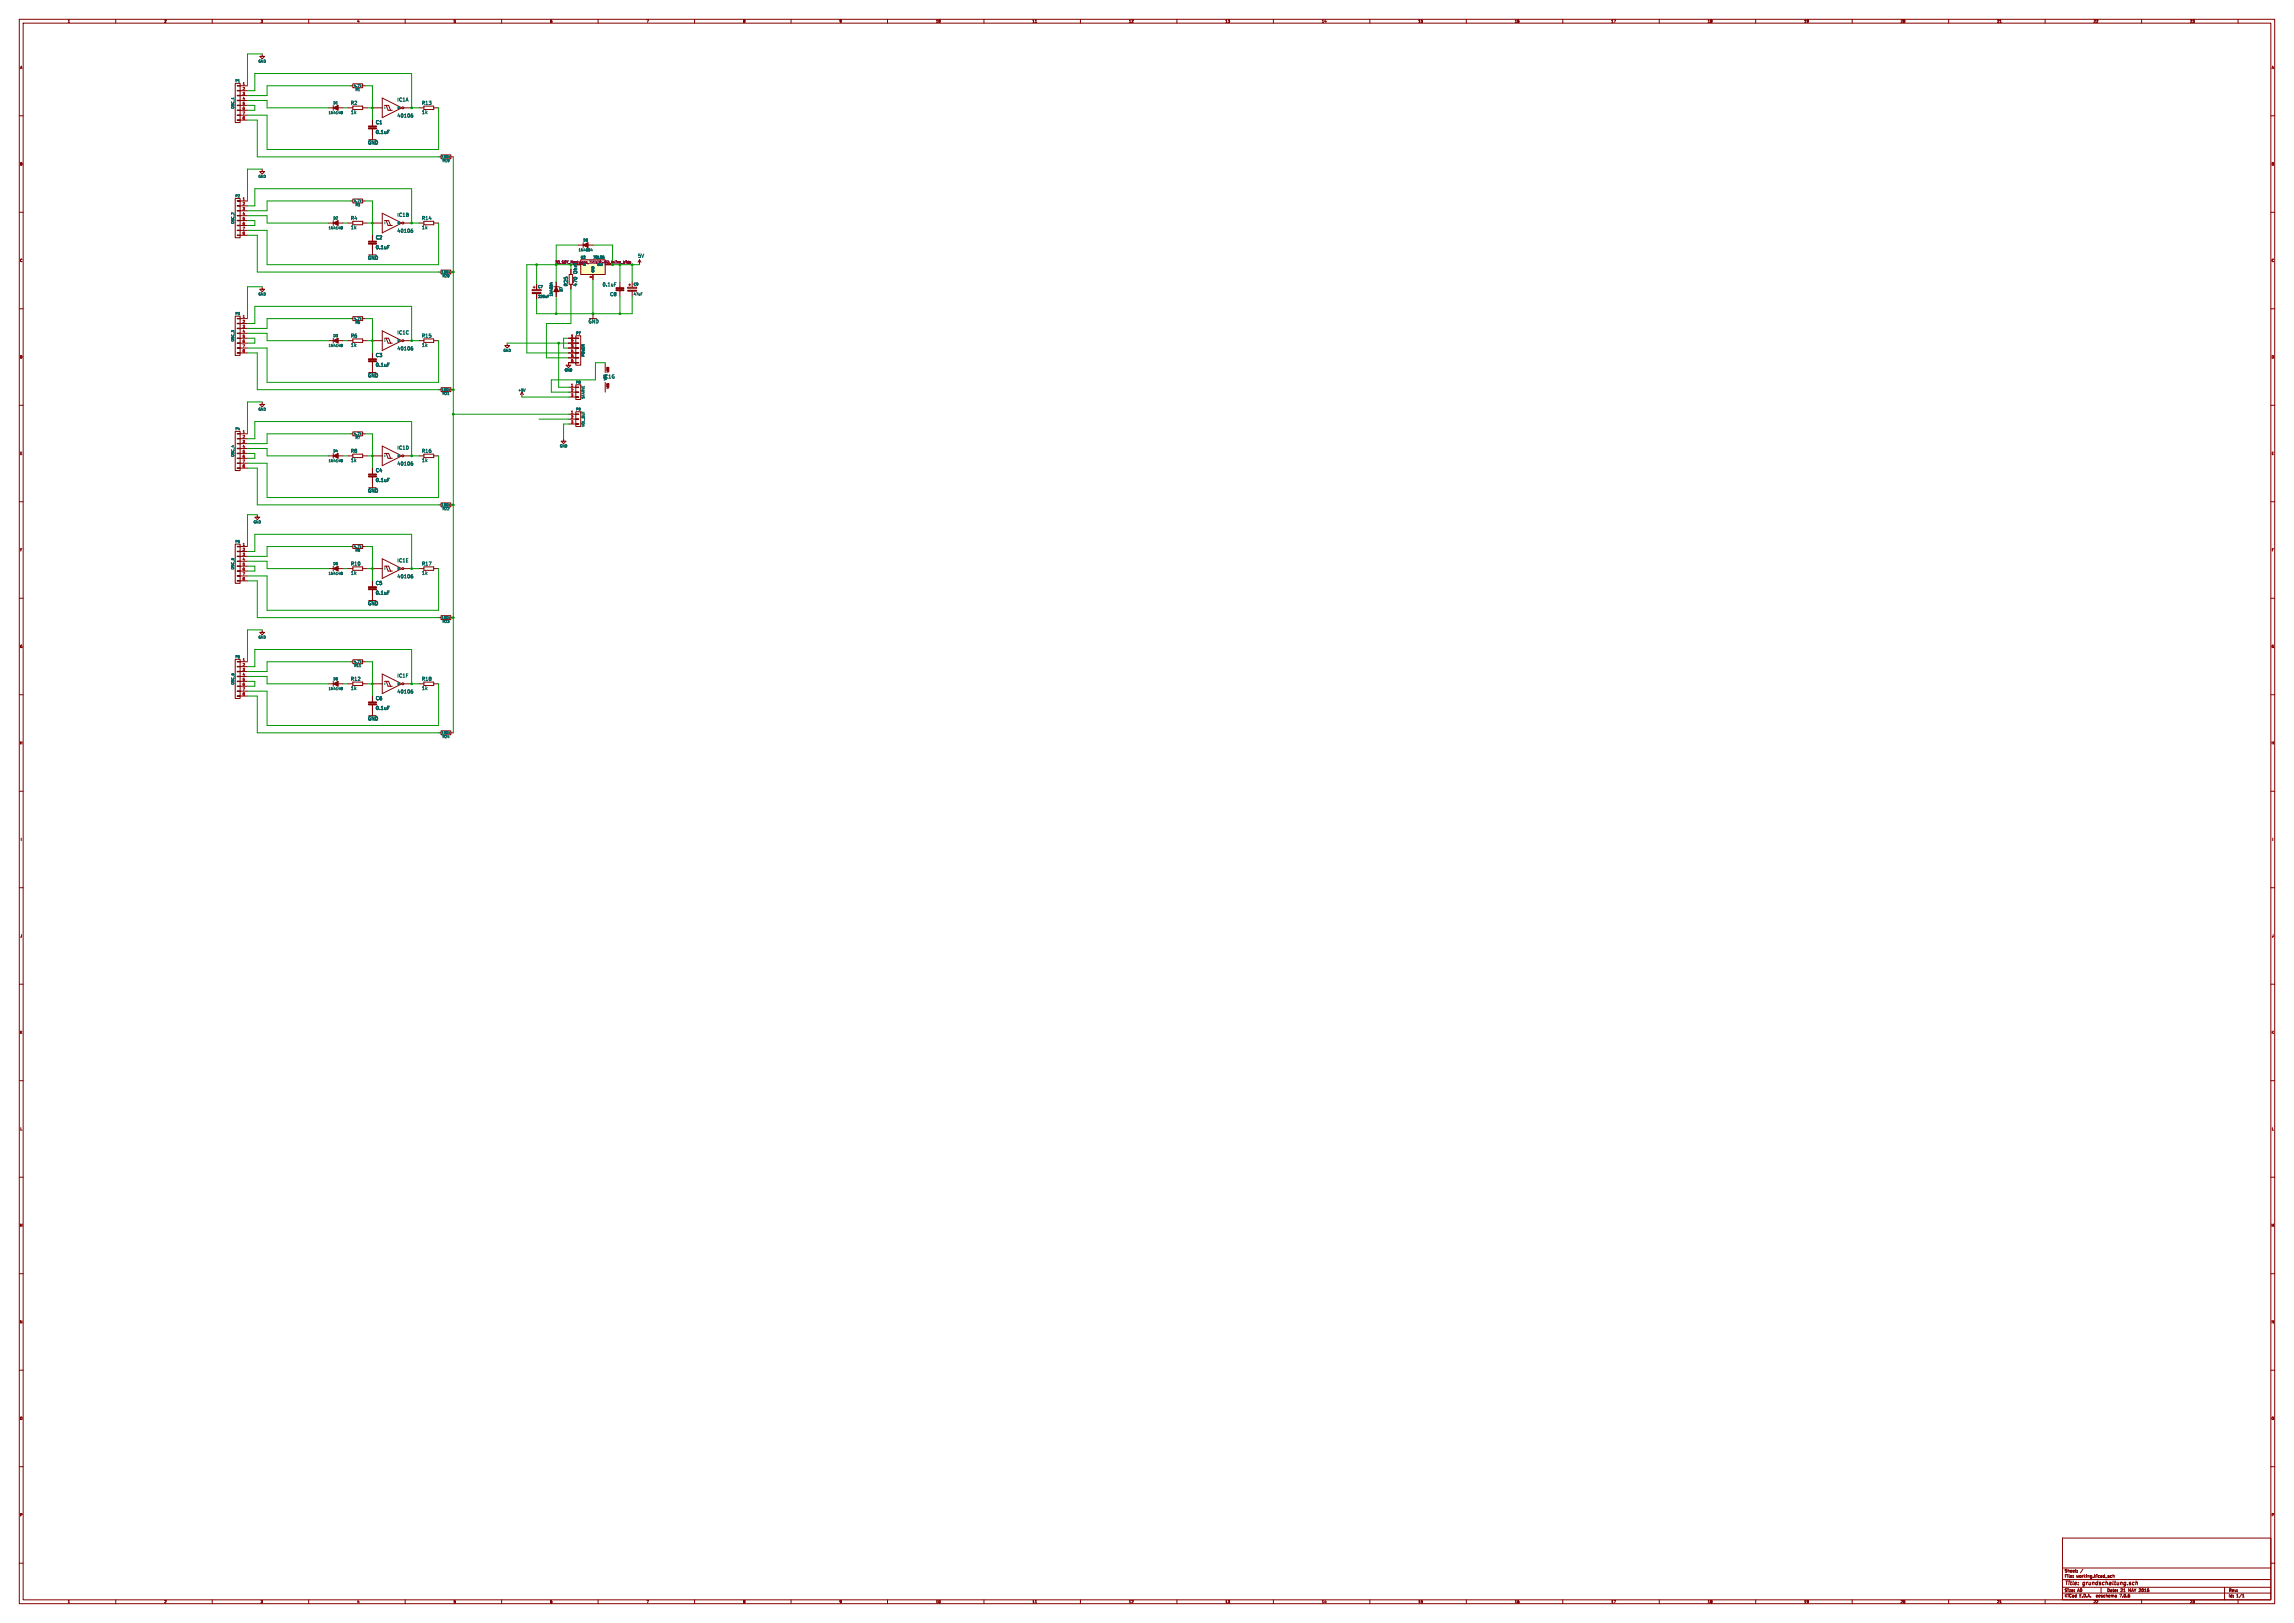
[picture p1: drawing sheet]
<svg xmlns="http://www.w3.org/2000/svg" width="1189mm" height="841mm" viewBox="0 0 1189 841" stroke-linecap="round" stroke-linejoin="round" font-family="sans-serif">
<defs><g id="words">
<g font-size="2.8" fill="#840000">
<text x="1070" y="822">Title:</text>
<text x="1080" y="822">grundschaltung.sch</text>
</g>
<g font-size="2.5" fill="#006464">
<text x="206" y="53">IC1A</text>
<text x="182" y="54">R2</text>
<text x="182" y="59">1k</text>
<text x="219" y="54">R13</text>
<text x="219" y="59">1k</text>
<text x="195" y="65">C1</text>
<text x="206" y="61">40106</text>
<text x="195" y="70">0.1uF</text>
<text x="191" y="75">GND</text>
<text x="206" y="112">IC1B</text>
<text x="182" y="114">R4</text>
<text x="182" y="119">1k</text>
<text x="219" y="114">R14</text>
<text x="219" y="119">1k</text>
<text x="195" y="124">C2</text>
<text x="206" y="121">40106</text>
<text x="195" y="129">0.1uF</text>
<text x="191" y="135">GND</text>
<text x="331" y="134">5V</text>
<text x="299" y="142" transform="rotate(-90 299 142)">Ohm</text>
<text x="295" y="148" transform="rotate(-90 295 148)">R25</text>
<text x="299" y="148" transform="rotate(-90 299 148)">470</text>
<text x="312" y="149">0.1uF</text>
<text x="316" y="154">C8</text>
<text x="305" y="168">GND</text>
<text x="206" y="173">IC1C</text>
<text x="182" y="175">R6</text>
<text x="182" y="180">1k</text>
<text x="219" y="175">R15</text>
<text x="219" y="180">1k</text>
<text x="195" y="185">C3</text>
<text x="206" y="182">40106</text>
<text x="195" y="190">0.1uF</text>
<text x="191" y="196">GND</text>
<text x="313" y="196">IC1G</text>
<text x="206" y="233">IC1D</text>
<text x="182" y="235">R8</text>
<text x="182" y="240">1k</text>
<text x="219" y="235">R16</text>
<text x="219" y="240">1k</text>
<text x="195" y="245">C4</text>
<text x="206" y="241">40106</text>
<text x="195" y="250">0.1uF</text>
<text x="191" y="255">GND</text>
<text x="182" y="293">R10</text>
<text x="206" y="292">IC1E</text>
<text x="219" y="293">R17</text>
<text x="182" y="298">1k</text>
<text x="206" y="300">40106</text>
<text x="219" y="298">1k</text>
<text x="195" y="303">C5</text>
<text x="195" y="308">0.1uF</text>
<text x="191" y="314">GND</text>
<text x="182" y="353">R12</text>
<text x="206" y="351">IC1F</text>
<text x="219" y="353">R18</text>
<text x="182" y="358">1k</text>
<text x="206" y="360">40106</text>
<text x="219" y="358">1k</text>
<text x="195" y="363">C6</text>
<text x="195" y="368">0.1uF</text>
<text x="191" y="373">GND</text>
</g>
<g font-size="2.1" fill="#840000">
<text x="1070" y="815">Sheet:</text>
<text x="1070" y="818">File:</text>
<text x="1076" y="818">working.kicad_sch</text>
<text x="1070" y="828">KiCad</text>
<text x="1070" y="825">Size:</text>
<text x="1077" y="825">A0</text>
<text x="1078" y="828">E.D.A.</text>
<text x="1087" y="828">eeschema</text>
<text x="1092" y="825">Date:</text>
<text x="1099" y="828">7.0.6</text>
<text x="1099" y="825">21</text>
<text x="1103" y="825">MAY 2016</text>
<text x="1155" y="825">Rev:</text>
<text x="1155" y="828">Id:</text>
<text x="1159" y="828">1/1</text>
</g>
<g font-size="1.8" fill="#840000">
<text x="35" y="12">1</text>
<text x="85" y="12">2</text>
<text x="135" y="12">3</text>
<text x="185" y="12">4</text>
<text x="235" y="12">5</text>
<text x="285" y="12">6</text>
<text x="335" y="12">7</text>
<text x="385" y="12">8</text>
<text x="435" y="12">9</text>
<text x="485" y="12">10</text>
<text x="535" y="12">11</text>
<text x="585" y="12">12</text>
<text x="635" y="12">13</text>
<text x="685" y="12">14</text>
<text x="735" y="12">15</text>
<text x="785" y="12">16</text>
<text x="835" y="12">17</text>
<text x="885" y="12">18</text>
<text x="935" y="12">19</text>
<text x="985" y="12">20</text>
<text x="1035" y="12">21</text>
<text x="1085" y="12">22</text>
<text x="1135" y="12">23</text>
<text x="10" y="36">A</text>
<text x="1177" y="36">A</text>
<text x="10" y="86">B</text>
<text x="1177" y="86">B</text>
<text x="10" y="136">C</text>
<text x="1177" y="136">C</text>
<text x="10" y="186">D</text>
<text x="1177" y="186">D</text>
<text x="10" y="236">E</text>
<text x="1177" y="236">E</text>
<text x="10" y="286">F</text>
<text x="1177" y="286">F</text>
<text x="10" y="336">G</text>
<text x="1177" y="336">G</text>
<text x="10" y="386">H</text>
<text x="1177" y="386">H</text>
<text x="11" y="436">I</text>
<text x="1178" y="436">I</text>
<text x="10" y="486">J</text>
<text x="1177" y="486">J</text>
<text x="10" y="536">K</text>
<text x="1177" y="536">K</text>
<text x="10" y="586">L</text>
<text x="1177" y="586">L</text>
<text x="10" y="636">M</text>
<text x="1177" y="636">M</text>
<text x="10" y="686">N</text>
<text x="1177" y="686">N</text>
<text x="10" y="736">O</text>
<text x="1177" y="736">O</text>
<text x="10" y="786">P</text>
<text x="1177" y="786">P</text>
<text x="35" y="831">1</text>
<text x="85" y="831">2</text>
<text x="135" y="831">3</text>
<text x="185" y="831">4</text>
<text x="235" y="831">5</text>
<text x="285" y="831">6</text>
<text x="335" y="831">7</text>
<text x="385" y="831">8</text>
<text x="435" y="831">9</text>
<text x="485" y="831">10</text>
<text x="535" y="831">11</text>
<text x="585" y="831">12</text>
<text x="635" y="831">13</text>
<text x="685" y="831">14</text>
<text x="735" y="831">15</text>
<text x="785" y="831">16</text>
<text x="835" y="831">17</text>
<text x="885" y="831">18</text>
<text x="935" y="831">19</text>
<text x="985" y="831">20</text>
<text x="1035" y="831">21</text>
<text x="1085" y="831">22</text>
<text x="1135" y="831">23</text>
</g>
<g font-size="1.8" fill="#006464">
<text x="134" y="33">GND</text>
<text x="122" y="43">P1</text>
<text x="183" y="45">4.7k</text>
<text x="184" y="47">R1</text>
<text x="122" y="56" transform="rotate(-90 122 56)">OSC_1</text>
<text x="170" y="59">1N4148</text>
<text x="173" y="54">D1</text>
<text x="229" y="82">100k</text>
<text x="229" y="84">R19</text>
<text x="134" y="92">GND</text>
<text x="122" y="102">P2</text>
<text x="183" y="105">4.7k</text>
<text x="184" y="107">R3</text>
<text x="173" y="114">D2</text>
<text x="122" y="116" transform="rotate(-90 122 116)">OSC_2</text>
<text x="170" y="119">1N4148</text>
<text x="302" y="125">D8</text>
<text x="300" y="130">1N4004</text>
<text x="301" y="134">U2</text>
<text x="307" y="134">78L05</text>
<text x="229" y="142">100k</text>
<text x="229" y="144">R20</text>
<text x="279" y="149">C7</text>
<text x="328" y="148">C9</text>
<text x="134" y="153">GND</text>
<text x="279" y="155">220uF</text>
<text x="287" y="154" transform="rotate(-90 287 154)">1N4004</text>
<text x="292" y="151" transform="rotate(-90 292 151)">D7</text>
<text x="328" y="153">47uF</text>
<text x="122" y="163">P3</text>
<text x="183" y="166">4.7k</text>
<text x="184" y="168">R5</text>
<text x="298" y="174">P7</text>
<text x="122" y="177" transform="rotate(-90 122 177)">OSC_3</text>
<text x="170" y="180">1N4148</text>
<text x="173" y="175">D3</text>
<text x="261" y="182">GND</text>
<text x="303" y="185" transform="rotate(-90 303 185)">POWER</text>
<text x="293" y="193">GND</text>
<text x="229" y="203">100k</text>
<text x="268" y="203">+5V</text>
<text x="298" y="199">P8</text>
<text x="229" y="205">R21</text>
<text x="303" y="207" transform="rotate(-90 303 207)">STARVE</text>
<text x="134" y="213">GND</text>
<text x="298" y="213">P9</text>
<text x="303" y="221" transform="rotate(-90 303 221)">VOL_OUT</text>
<text x="122" y="223">P4</text>
<text x="183" y="226">4.7k</text>
<text x="184" y="228">R7</text>
<text x="290" y="232">GND</text>
<text x="122" y="237" transform="rotate(-90 122 237)">OSC_4</text>
<text x="170" y="240">1N4148</text>
<text x="173" y="235">D4</text>
<text x="229" y="262">100k</text>
<text x="229" y="265">R22</text>
<text x="131" y="271">GND</text>
<text x="122" y="282">P5</text>
<text x="183" y="284">4.7k</text>
<text x="184" y="286">R9</text>
<text x="173" y="293">D5</text>
<text x="122" y="295" transform="rotate(-90 122 295)">OSC_5</text>
<text x="170" y="298">1N4148</text>
<text x="229" y="321">100k</text>
<text x="229" y="323">R23</text>
<text x="134" y="331">GND</text>
<text x="122" y="341">P6</text>
<text x="183" y="344">4.7k</text>
<text x="183" y="346">R11</text>
<text x="173" y="353">D6</text>
<text x="122" y="355" transform="rotate(-90 122 355)">OSC_6</text>
<text x="170" y="358">1N4148</text>
<text x="229" y="381">100k</text>
<text x="229" y="383">R24</text>
</g>
<g font-size="1.8" fill="#a90000">
<text x="126" y="44">1</text>
<text x="126" y="47">2</text>
<text x="126" y="49">3</text>
<text x="126" y="52">4</text>
<text x="126" y="54">5</text>
<text x="126" y="57">6</text>
<text x="126" y="59">7</text>
<text x="126" y="62">8</text>
<text x="126" y="104">1</text>
<text x="126" y="106">2</text>
<text x="126" y="109">3</text>
<text x="126" y="112">4</text>
<text x="126" y="114">5</text>
<text x="126" y="117">6</text>
<text x="126" y="119">7</text>
<text x="126" y="122">8</text>
<text x="126" y="165">1</text>
<text x="126" y="167">2</text>
<text x="126" y="170">3</text>
<text x="126" y="172">4</text>
<text x="126" y="175">5</text>
<text x="126" y="178">6</text>
<text x="296" y="175">1</text>
<text x="296" y="178">2</text>
<text x="126" y="180">7</text>
<text x="126" y="183">8</text>
<text x="296" y="180">3</text>
<text x="296" y="183">4</text>
<text x="296" y="185">5</text>
<text x="296" y="188">6</text>
<text x="296" y="200">1</text>
<text x="296" y="203">2</text>
<text x="296" y="205">3</text>
<text x="296" y="214">1</text>
<text x="296" y="217">2</text>
<text x="296" y="219">3</text>
<text x="126" y="225">1</text>
<text x="126" y="227">2</text>
<text x="126" y="230">3</text>
<text x="126" y="232">4</text>
<text x="126" y="235">5</text>
<text x="126" y="237">6</text>
<text x="126" y="240">7</text>
<text x="126" y="242">8</text>
<text x="126" y="283">1</text>
<text x="126" y="285">2</text>
<text x="126" y="288">3</text>
<text x="126" y="291">4</text>
<text x="126" y="293">5</text>
<text x="126" y="296">6</text>
<text x="126" y="298">7</text>
<text x="126" y="301">8</text>
<text x="126" y="343">1</text>
<text x="126" y="345">2</text>
<text x="126" y="348">3</text>
<text x="126" y="350">4</text>
<text x="126" y="353">5</text>
<text x="126" y="355">6</text>
<text x="126" y="358">7</text>
<text x="126" y="360">8</text>
</g>
<text font-size="1.8" fill="#009600" x="288" y="137">TO_SOT_Packages_THT:TO-92_Inline_Wide</text>
<g font-size="1.4" fill="#006464">
<text x="199" y="57">I</text>
<text x="206" y="57">O</text>
<text x="199" y="116">I</text>
<text x="206" y="116">O</text>
<text x="298" y="137">3</text>
<text x="302" y="138">IN</text>
<text x="310" y="138">OUT</text>
<text x="308" y="141" transform="rotate(-90 308 141)">GND</text>
<text x="199" y="177">I</text>
<text x="206" y="177">O</text>
<text x="314" y="197" transform="rotate(-90 314 197)">VSS</text>
<text x="199" y="237">I</text>
<text x="206" y="237">O</text>
<text x="199" y="295">I</text>
<text x="206" y="295">O</text>
<text x="199" y="355">I</text>
<text x="206" y="355">O</text>
</g>
<g font-size="1.4" fill="#a90000">
<text x="315" y="137">1</text>
<text x="307" y="144" transform="rotate(-90 307 144)">2</text>
</g>
<g font-size="1.4" fill="#840000">
<text x="316" y="193" transform="rotate(-90 316 193)">VDD</text>
<text x="316" y="202" transform="rotate(-90 316 202)">VSS</text>
</g>
</g></defs>
<g fill="none" stroke="#840000" stroke-width=".52">
<path d="M10 10h1169v821h-1169zM12 12h1165v817h-1165zM60 10v2M110 10v2M160 10v2M210 10v2M260 10v2M310 10v2M360 10v2M410 10v2M460 10v2M510 10v2"/>
<path d="M537 12h.1M560 10v2M610 10v2M660 10v2M710 10v2M760 10v2M810 10v2M860 10v2M910 10v2M960 10v2M1010 10v2M1037 12h.1"/>
<path d="M1060 10v2M1110 10v2M1160 10v2M136 28v1h1l-1 1-1-1h1M10 60h2M122 43h2v20h-2zM123 60h1zM123 57h1zM123 54l1 1zM123 52h1zM123 49l1 1zM123 47h1z"/>
<path d="M123 44l1 1zM124 44h4M124 47h4M124 50h4M124 52h4M124 55h4M124 57h4M124 60h4M170 56h3M173 55v2M175 56h3M180 56h3"/>
<path d="M182 44h1M183 43h5v2h-5zM183 55h5v2h-5zM188 44h1M188 56h2M193 56h5M198 51l10 5-10 5zM199 55h2l1 2M200 55l1 2h2M209 56h4M217 56h3M220 55h5v2h-5z"/>
<path d="M225 56h2M1177 60h2M123 62h1zM124 62h4M193 62v3M193 67v5M136 88v1h1l-1 1-1-1h1M227 81h2M229 80h5v2h-5zM234 81h1M10 110h2M122 103h2v20h-2z"/>
<path d="M123 119l1 1zM123 117h1zM123 114h1zM123 112h1zM123 109h1zM123 107h1zM123 104h1zM124 114h4M124 117h4M124 104h4M124 107h4M124 109h4"/>
<path d="M124 112h4M124 119h4M170 116h3M173 114v3M175 116h3M180 116h3M182 104h1M183 103h5v2h-5zM183 115h5v1h-5zM188 116h2M188 104h1M193 116h5"/>
<path d="M198 110l10 6-10 5zM199 114h2l1 3M200 114l1 3h2M209 116h4M217 116h3M220 115h5v1h-5zM225 116h2M1177 110h2M123 122h1zM124 122h4M193 122v3M193 126v6"/>
<path d="M229 140h5v2h-5zM296 140v2M297 137h4M300 127h2M301 135h13v7h-13zM302 126v2M305 127h2M314 137h3M331 135v2M331 135v1M331 135l1 1M10 160h2"/>
<path d="M136 149v1h1l-1 1-1-1h1M227 141h2M234 141h1M276 150v1zM276 151h4zM276 150h4zM276 149h1M277 148v1M278 147v3M278 152v3M280 150v1zM287 149h3"/>
<path d="M288 146v3M288 151v3M295 142h2v5h-2zM296 147v3M307 142v3M321 146v3M321 151v3M325 149h.1M325 149h5zM326 148h1M326 147v1M328 146v3"/>
<path d="M328 151v3M330 149h.1M1177 160h2M122 164h2v20h-2zM123 178h1zM123 175h1zM123 173h1zM123 170h1zM123 168h1zM123 165h1zM124 175h4M124 178h4"/>
<path d="M124 165h4M124 168h4M124 170h4M124 173h4M170 177h3M173 175v3M175 177h3M180 177h3M182 165h1M183 164h5v2h-5zM183 176h5v1h-5zM188 165h1"/>
<path d="M188 177h2M193 177h5M198 171l10 6-10 5zM199 175h2l1 3M200 175l1 3h2M209 177h4M217 177h3M220 176h5v1h-5zM225 177h2M263 178v1h1l-1 1-1-1h1M295 175h3M295 178h3"/>
<path d="M298 178h2zM298 175h2zM298 174h3v15h-3zM307 163v2M123 183h1zM123 180h1zM124 180h4M124 183h4M193 183v3M193 187v6M295 180h3M295 183h3"/>
<path d="M295 185h3M298 199h3v8h-3zM298 188h2zM298 185l2 1zM298 183h2zM298 180h2zM298 188h-3v1h1l-1 1-2-1h2M314 188v5M314 198v5M10 210h2M136 208v2h1l-1 1-1-1h1M227 202h2"/>
<path d="M229 201h5v2h-5zM234 202h1M271 203l-1 1M271 203v3M271 203v1M295 215h3M295 217h3M295 220h3M295 201h3M295 203h3M295 206h3M298 220h2z"/>
<path d="M298 217h2zM298 215h2zM298 213h3v8h-3zM298 206h2zM298 203h2zM298 201h2zM1177 210h2M122 224h2v20h-2zM123 240h1zM123 237l1 1zM123 235h1zM123 232l1 1z"/>
<path d="M123 230h1zM123 227h1zM123 225h1zM124 225h4M124 227h4M124 230h4M124 232h4M124 235h4M124 237h4M170 236h3M173 235v2M175 236h3"/>
<path d="M180 236h3M182 225h1M183 224h5v2h-5zM183 235h5v2h-5zM188 236h2M188 225h1M193 236h5M198 231l10 5-10 5zM199 235h2l1 2M200 235l1 2h2M209 236h4M217 236h3"/>
<path d="M220 235h5v2h-5zM225 236h2M292 227v2h1l-1 1-1-1h1M10 260h2M123 242l1 1zM124 240h4M124 243h4M193 243v3M193 247v6M1177 260h2M133 267v1h2l-2 1-1-1h1M227 262h2"/>
<path d="M229 261h5v2h-5zM234 262h1M122 282h2v20h-2zM123 298l1 1zM123 296h1zM123 293h1zM123 291h1zM123 288h1zM123 286h1zM123 283h1zM124 283h4M124 286h4"/>
<path d="M124 288h4M124 291h4M124 293h4M124 296h4M124 298h4M170 295h3M173 293v3M175 295h3M180 295h3M182 283h1M183 282h5v2h-5zM183 294h5v2h-5z"/>
<path d="M188 295h2M188 283h1M193 295h5M198 290l10 5-10 5zM199 293h2l1 3M200 293l1 3h2M209 295h4M217 295h3M220 294h5v2h-5zM225 295h2M10 310h2M123 301h1z"/>
<path d="M124 301h4M193 301v3M193 306v5M229 319h5v2h-5zM1177 310h2M136 326v2h1l-1 1-1-1h1M227 320h2M234 320h1M10 360h2M122 342h2v20h-2zM123 358h1zM123 355l1 1z"/>
<path d="M123 353h1zM123 350l1 1zM123 348h1zM123 345l1 1zM123 343h1zM124 343h4M124 353h4M124 356h4M124 345h4M124 348h4M124 351h4M124 358h4"/>
<path d="M170 354h3M173 353v3M175 354h3M180 354h3M182 343h1M183 342h5v2h-5zM183 353h5v2h-5zM188 343h1M188 354h2M193 354h5M198 349l10 5-10 5zM199 353h2l1 3"/>
<path d="M200 353l1 3h2M209 354h4M217 354h3M220 353h5v2h-5zM225 354h2M1177 360h2M123 361h1zM124 361h4M193 361v3M193 365v6M227 380h2M229 379h5v2h-5z"/>
<path d="M234 380h1M10 410h2M1177 410h2M10 460h2M1177 460h2M10 510h2M1177 510h2M10 560h2M1177 560h2M10 610h2M1177 610h2M10 660h2"/>
<path d="M1177 660h2M10 710h2M1177 710h2M10 760h2M1177 760h2M1069 797h108v32h-108zM10 810h2M1069 818h108M1069 812h108M1075 817h.1M1077 815h.1M1077 814h.1"/>
<path d="M1080 813l-2 2M1094 817h.1M1094 816v1M1094 816h.1M1094 816h1M1095 817h-1M1095 817l1-1v1M1095 816v1M1107 820h1v1M1177 810h2M60 829v2M110 829v2"/>
<path d="M160 829v2M210 829v2M260 829v2M310 829v2M360 829v2M410 829v2M460 829v2M510 829v2M537 831h.1M560 829v2M610 829v2M660 829v2"/>
<path d="M710 829v2M760 829v2M810 829v2M860 829v2M910 829v2M960 829v2M1010 829v2M1037 831h.1M1060 829v2M1069 825h108M1069 822h108M1089 822v3"/>
<path d="M1097 827v1M1097 827h.1M1110 829v2M1153 822v7M1160 829v2M1162 828h1M1162 827l1-1v2"/>
<circle cx="209" cy="56" r=".5"/>
<circle cx="209" cy="116" r=".5"/>
<circle cx="209" cy="177" r=".5"/>
<circle cx="209" cy="236" r=".5"/>
<circle cx="209" cy="295" r=".5"/>
<circle cx="209" cy="354" r=".5"/>
</g>
<g fill="#840000" stroke="#840000" stroke-width=".52">
<path d="M191 365h4h-4z"/>
<path d="M191 364h4h-4z"/>
<path d="M173 236l2-1v2z"/>
<path d="M173 295l2-2v3z"/>
<path d="M173 354l2-1v3z"/>
<path d="M173 116l2-2v3z"/>
<path d="M191 187h4h-4z"/>
<path d="M191 186h4h-4z"/>
<path d="M191 247h4h-4z"/>
<path d="M191 246h4h-4z"/>
<path d="M191 305h4v1h-4z"/>
<path d="M191 304h4v1h-4z"/>
<path d="M276 152h4h-4z"/>
<path d="M288 149l2 2h-3z"/>
<path d="M173 56l2-1v2z"/>
<path d="M191 66h4v1h-4z"/>
<path d="M191 65h4v1h-4z"/>
<path d="M302 127l3-1v2z"/>
<path d="M319 149h4v1h-4z"/>
<path d="M319 150h4v1h-4z"/>
<path d="M325 150h5v1h-5z"/>
<path d="M173 177l2-2v3z"/>
<path d="M191 126h4h-4z"/>
<path d="M191 125h4h-4z"/>
</g>
<g fill="none" stroke="#006464" stroke-width=".52">
<path d="M177 58h.1M177 58v1M177 59h.1M213 60h1l-1 1M213 59h1M213 59h.1M201 67h1M233 81v1M177 119h.1M177 118h.1M177 117v1M177 118v1"/>
<path d="M213 119l1 1M214 119h-1M214 120h.1M201 127h1M214 120h-1M307 129l-1 1h1M307 129v1M312 133h1M313 133h.1M313 134h.1M313 133v1M233 141v1"/>
<path d="M233 141h.1M284 154h.1M284 153h1M285 147h1M286 146v1h-1M319 146h.1M177 180h.1M177 179h.1M177 178v1M177 179v1M214 180h-1M201 188h1"/>
<path d="M213 180l1 1h-1M232 205h1M233 202v1M233 202h.1M272 201v2M177 239h.1M177 238h.1M177 238v1M213 240h1l-1 1M213 239h1M213 239h.1M201 248h1"/>
<path d="M233 261v1M177 297h.1M177 298h.1M177 297v1M213 298l1 1-1 1M213 298h1M213 298h.1M201 306h1M233 320v1M177 357h.1M177 356h.1M177 356v1"/>
<path d="M186 346h1M213 358h1l-1 1M214 357l-1 1M201 366h1M233 380h.1M233 379v1"/>
</g>
<path d="M301 135h13v7h-13z" fill="#ffffc2" stroke="#ffffc2" stroke-width=".52"/>
<path d="M325 136h.1M325 135h.1M325 136h1M326 136h.1M326 136h-1M326 135v1M327 136h-1h1M327 136h.1M327 136h-1" fill="none" stroke="#840084" stroke-width=".52"/>
<g fill="none" stroke="#009600" stroke-width=".52">
<path d="M136 28h-8v16M128 47h4v-9h81v18h4M128 55h4v2h-4M128 52h10v4h32M178 56h2M182 44h-44v6h-10M189 44h4v18M190 56h3M227 56v21h-89v-17h-10M128 62h5v19h94M136 88h-8v16M235 81v299"/>
<path d="M128 107h4v-9h81v18h4M128 114h4v3h-4M128 112h10v4h32M178 116h2M182 104h-44v5h-10M189 104h4v18M190 116h3M227 116v21h-89v-18h-10M128 122h5v19h94M278 137v10M296 140v-3h-23v46h22M300 127h-12v19"/>
<path d="M307 127h10v10h14M321 137v9M328 137v9M136 149h-8v16M288 154v9M296 150v18h-13v17h12M307 145v18M321 154v9M328 154v9h-50v-8M128 168h4v-9h81v18h4M128 175h4v3h-4M128 173h10v4h32"/>
<path d="M178 177h2M182 165h-44v5h-10M189 165h4v18M190 177h3M227 177v21h-89v-18h-10M263 178h32M290 178v23h5M295 175h-3v5h3M128 183h5v19h94M314 188h-5v9h-23v6h9M136 208h-8v17M235 215h60"/>
<path d="M271 206h24M279 217h16M295 220h-3v7M128 227h4v-9h81v18h4M128 235h4v2h-4M128 232h10v4h32M178 236h2M182 225h-44v5h-10M189 225h4v18M190 236h3M227 236v22h-89v-18h-10M128 243h5v19h94"/>
<path d="M133 267h-5v16M128 286h4v-9h81v18h4M128 293h4v3h-4M128 291h10v4h32M178 295h2M182 283h-44v5h-10M189 283h4v18M190 295h3M227 295v21h-89v-18h-10M128 301h5v19h94M136 326h-8v17M128 345h4v-8h81v17h4"/>
<path d="M128 353h4v3h-4M128 351h10v3h32M178 354h2M182 343h-44v5h-10M189 343h4v18M190 354h3M227 354v22h-89v-18h-10M128 361h5v19h94"/>
</g>
<g fill="#009600" stroke="#009600" stroke-width=".52">
<circle cx="235" cy="202" r=".5"/>
<circle cx="235" cy="215" r=".5"/>
<circle cx="193" cy="236" r=".5"/>
<circle cx="193" cy="177" r=".5"/>
<circle cx="213" cy="177" r=".5"/>
<circle cx="290" cy="178" r=".5"/>
<circle cx="235" cy="320" r=".5"/>
<circle cx="213" cy="295" r=".5"/>
<circle cx="213" cy="236" r=".5"/>
<circle cx="235" cy="262" r=".5"/>
<circle cx="193" cy="295" r=".5"/>
<circle cx="193" cy="354" r=".5"/>
<circle cx="213" cy="354" r=".5"/>
<circle cx="193" cy="56" r=".5"/>
<circle cx="213" cy="56" r=".5"/>
<circle cx="235" cy="141" r=".5"/>
<circle cx="278" cy="137" r=".5"/>
<circle cx="288" cy="163" r=".5"/>
<circle cx="321" cy="163" r=".5"/>
<circle cx="307" cy="163" r=".5"/>
<circle cx="328" cy="137" r=".5"/>
<circle cx="193" cy="116" r=".5"/>
<circle cx="213" cy="116" r=".5"/>
</g>
<use href="#words"/>
</svg>
